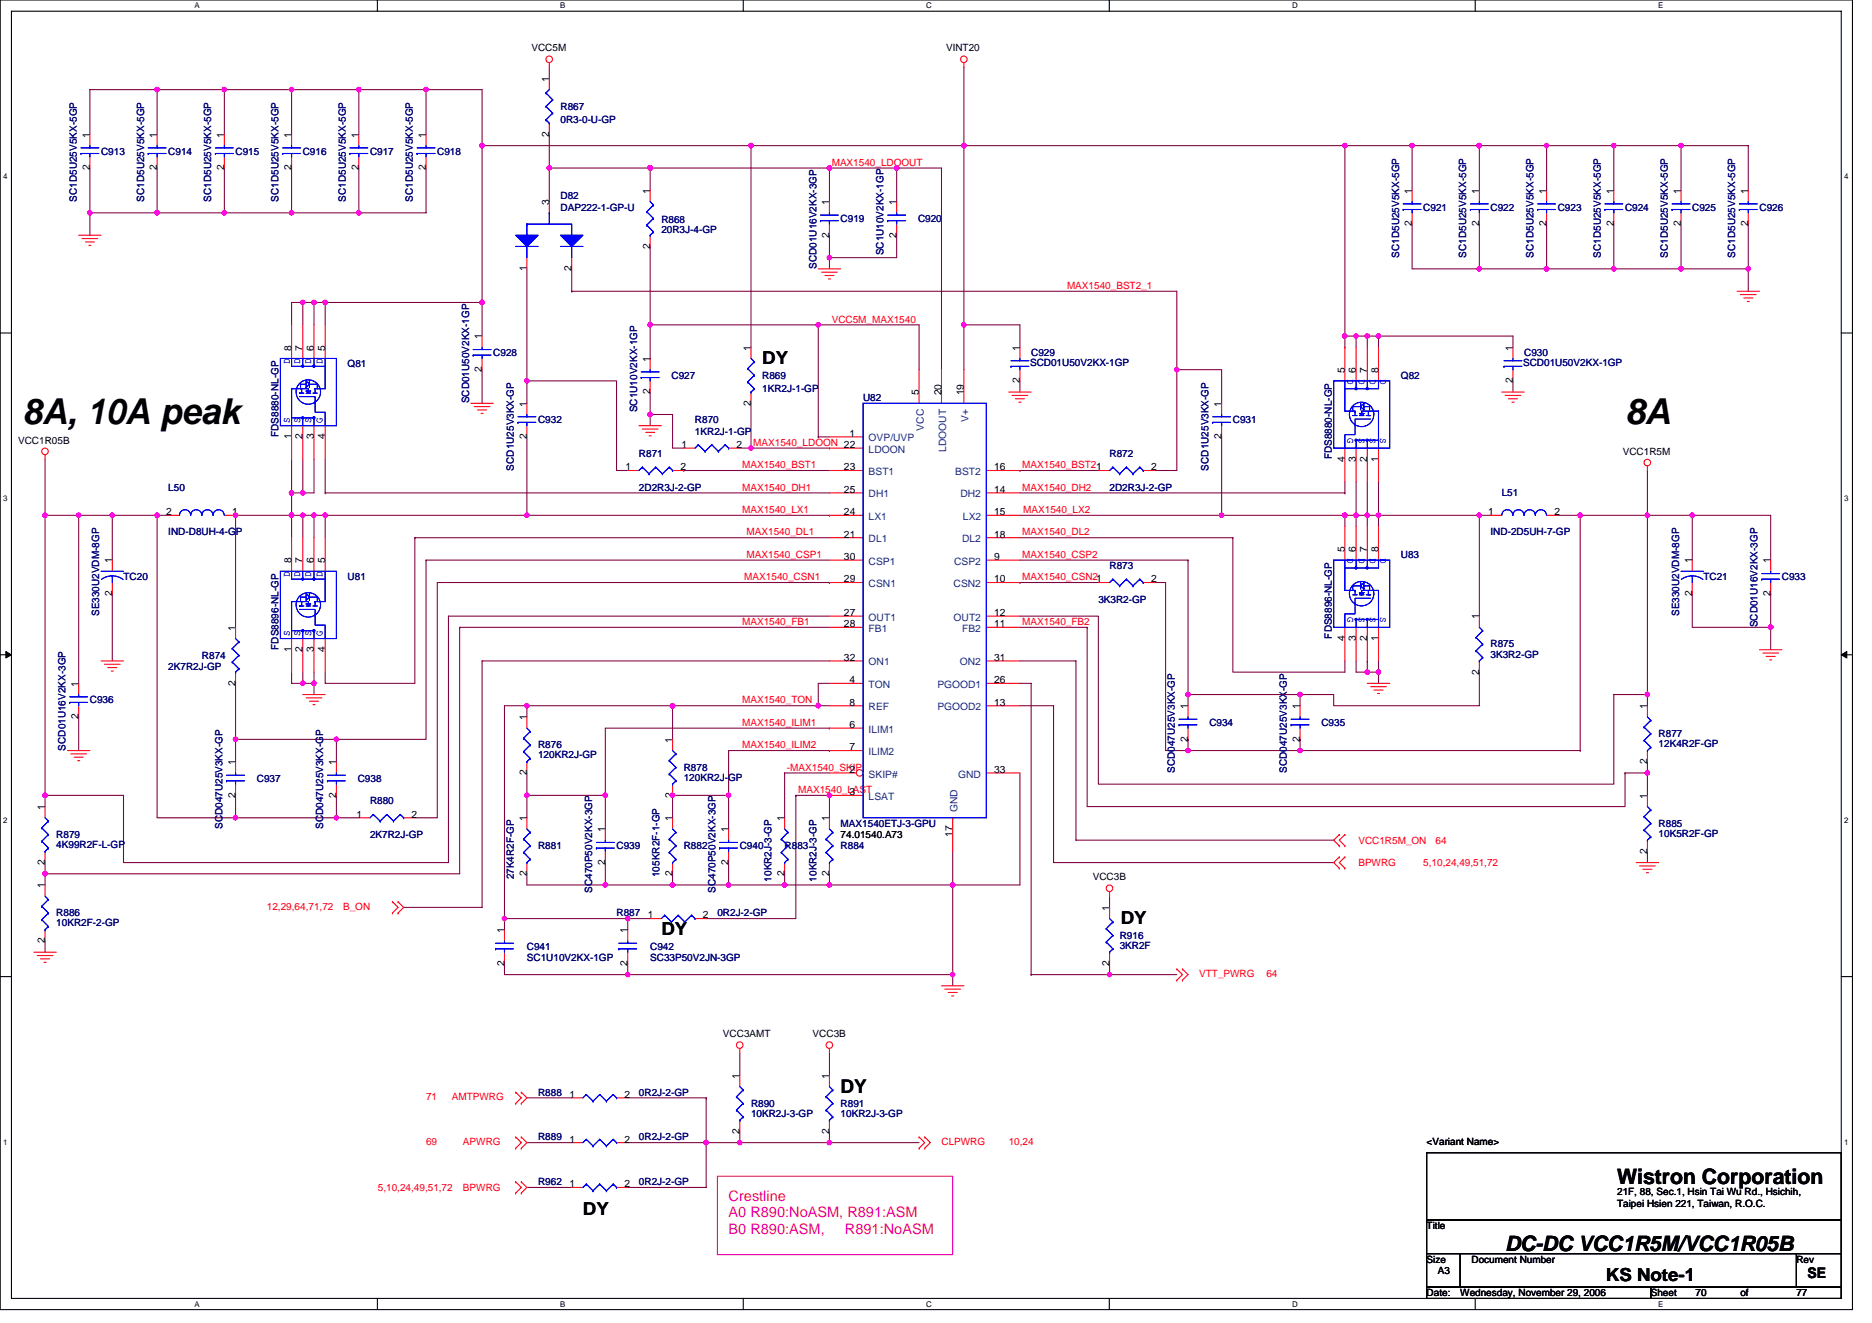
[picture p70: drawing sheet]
<svg xmlns="http://www.w3.org/2000/svg" width="297mm" height="210mm" viewBox="0 0 297 210" stroke-linecap="round" stroke-linejoin="round" font-family="sans-serif">
<defs><g id="words">
<g font-size="5.7">
<text x="3.6" y="67.4">8A, 10A peak</text>
<text x="257.8" y="67.4">8A</text>
</g>
<g font-size="3.4">
<text x="256.6" y="187.9">Wistron Corporation</text>
<text x="238.8" y="198.5">DC-DC VCC1R5M/VCC1R05B</text>
</g>
<text font-size="3" x="133.4" y="173.5">DY</text>
<g font-size="2.8">
<text x="120.9" y="57.8">DY</text>
<text x="104.9" y="148.4">DY</text>
<text x="177.8" y="146.7">DY</text>
<text x="92.5" y="192.9">DY</text>
<text x="254.8" y="203.4">KS Note-1</text>
</g>
<g font-size="2.3" fill="#ff0080">
<text x="115.6" y="190.5">Crestline</text>
<text x="115.6" y="193.2">A0 R890:NoASM, R891:ASM</text>
<text x="115.6" y="195.9">B0 R890:ASM,</text>
<text x="134.1" y="195.9">R891:NoASM</text>
</g>
<text font-size="2.3" x="286.8" y="202.9">SE</text>
<g font-size="1.6">
<text x="84.3" y="8.2">VCC5M</text>
<text x="150.1" y="8.2">VINT20</text>
<text x="87.1" y="13" transform="rotate(-90 87.1 13)">1</text>
<text x="14.2" y="21.9" transform="rotate(-90 14.2 21.9)">1</text>
<text x="24.9" y="21.9" transform="rotate(-90 24.9 21.9)">1</text>
<text x="35.6" y="21.9" transform="rotate(-90 35.6 21.9)">1</text>
<text x="46.2" y="21.9" transform="rotate(-90 46.2 21.9)">1</text>
<text x="56.9" y="21.9" transform="rotate(-90 56.9 21.9)">1</text>
<text x="67.6" y="21.9" transform="rotate(-90 67.6 21.9)">1</text>
<text x="87.1" y="21.7" transform="rotate(-90 87.1 21.7)">2</text>
<text x="14.2" y="27.1" transform="rotate(-90 14.2 27.1)">2</text>
<text x="24.9" y="27.1" transform="rotate(-90 24.9 27.1)">2</text>
<text x="35.6" y="27.1" transform="rotate(-90 35.6 27.1)">2</text>
<text x="46.2" y="27.1" transform="rotate(-90 46.2 27.1)">2</text>
<text x="56.9" y="27.1" transform="rotate(-90 56.9 27.1)">2</text>
<text x="67.6" y="27.1" transform="rotate(-90 67.6 27.1)">2</text>
<text x="87.1" y="32.5" transform="rotate(-90 87.1 32.5)">3</text>
<text x="103.1" y="30.8" transform="rotate(-90 103.1 30.8)">1</text>
<text x="131.6" y="32.5" transform="rotate(-90 131.6 32.5)">1</text>
<text x="142.3" y="32.5" transform="rotate(-90 142.3 32.5)">1</text>
<text x="224" y="35.9" transform="rotate(-90 224 35.9)">2</text>
<text x="224" y="30.8" transform="rotate(-90 224 30.8)">1</text>
<text x="234.7" y="35.9" transform="rotate(-90 234.7 35.9)">2</text>
<text x="234.7" y="30.8" transform="rotate(-90 234.7 30.8)">1</text>
<text x="245.4" y="35.9" transform="rotate(-90 245.4 35.9)">2</text>
<text x="245.4" y="30.8" transform="rotate(-90 245.4 30.8)">1</text>
<text x="256" y="35.9" transform="rotate(-90 256 35.9)">2</text>
<text x="256" y="30.8" transform="rotate(-90 256 30.8)">1</text>
<text x="266.7" y="35.9" transform="rotate(-90 266.7 35.9)">2</text>
<text x="266.7" y="30.8" transform="rotate(-90 266.7 30.8)">1</text>
<text x="277.4" y="35.9" transform="rotate(-90 277.4 35.9)">2</text>
<text x="277.4" y="30.8" transform="rotate(-90 277.4 30.8)">1</text>
<text x="103.1" y="39.5" transform="rotate(-90 103.1 39.5)">2</text>
<text x="131.6" y="37.7" transform="rotate(-90 131.6 37.7)">2</text>
<text x="142.3" y="37.7" transform="rotate(-90 142.3 37.7)">2</text>
<text x="83.6" y="43.1" transform="rotate(-90 83.6 43.1)">1</text>
<text x="90.7" y="43.1" transform="rotate(-90 90.7 43.1)">2</text>
<text x="76.5" y="53.9" transform="rotate(-90 76.5 53.9)">1</text>
<text x="46.2" y="55.6" transform="rotate(-90 46.2 55.6)">8</text>
<text x="48" y="55.6" transform="rotate(-90 48 55.6)">7</text>
<text x="49.8" y="55.6" transform="rotate(-90 49.8 55.6)">6</text>
<text x="51.6" y="55.6" transform="rotate(-90 51.6 55.6)">5</text>
<text x="76.5" y="59.1" transform="rotate(-90 76.5 59.1)">2</text>
<text x="103.1" y="57.4" transform="rotate(-90 103.1 57.4)">1</text>
<text x="119.1" y="55.6" transform="rotate(-90 119.1 55.6)">1</text>
<text x="161.8" y="55.6" transform="rotate(-90 161.8 55.6)">1</text>
<text x="213.4" y="59.2" transform="rotate(-90 213.4 59.2)">5</text>
<text x="215.2" y="59.2" transform="rotate(-90 215.2 59.2)">6</text>
<text x="216.9" y="59.2" transform="rotate(-90 216.9 59.2)">7</text>
<text x="218.7" y="59.2" transform="rotate(-90 218.7 59.2)">8</text>
<text x="240" y="55.6" transform="rotate(-90 240 55.6)">1</text>
<text x="83.6" y="64.5" transform="rotate(-90 83.6 64.5)">1</text>
<text x="103.1" y="62.6" transform="rotate(-90 103.1 62.6)">2</text>
<text x="119.1" y="64.4" transform="rotate(-90 119.1 64.4)">2</text>
<text x="145.8" y="62.8" transform="rotate(-90 145.8 62.8)">5</text>
<text x="149.4" y="62.8" transform="rotate(-90 149.4 62.8)">20</text>
<text x="152.9" y="62.8" transform="rotate(-90 152.9 62.8)">19</text>
<text x="161.8" y="60.8" transform="rotate(-90 161.8 60.8)">2</text>
<text x="193.8" y="64.5" transform="rotate(-90 193.8 64.5)">1</text>
<text x="240" y="60.8" transform="rotate(-90 240 60.8)">2</text>
<text x="2.9" y="70.4">VCC1R05B</text>
<text x="46.2" y="69.7" transform="rotate(-90 46.2 69.7)">1</text>
<text x="48" y="69.7" transform="rotate(-90 48 69.7)">2</text>
<text x="49.8" y="69.7" transform="rotate(-90 49.8 69.7)">3</text>
<text x="51.6" y="69.7" transform="rotate(-90 51.6 69.7)">4</text>
<text x="83.6" y="69.7" transform="rotate(-90 83.6 69.7)">2</text>
<text x="108.1" y="71.1">1</text>
<text x="116.9" y="71.1">2</text>
<text x="134.8" y="69.3">1</text>
<text x="193.8" y="69.7" transform="rotate(-90 193.8 69.7)">2</text>
<text x="99.2" y="74.7">1</text>
<text x="108" y="74.7">2</text>
<text x="133.9" y="74.7">23</text>
<text x="157.8" y="74.7">16</text>
<text x="182.6" y="74.7">2</text>
<text x="213.4" y="73.3" transform="rotate(-90 213.4 73.3)">4</text>
<text x="215.2" y="73.3" transform="rotate(-90 215.2 73.3)">3</text>
<text x="216.9" y="73.3" transform="rotate(-90 216.9 73.3)">2</text>
<text x="218.7" y="73.3" transform="rotate(-90 218.7 73.3)">1</text>
<text x="257.5" y="72.2">VCC1R5M</text>
<text x="26.3" y="81.8">2</text>
<text x="36.8" y="81.8">1</text>
<text x="133.9" y="78.2">25</text>
<text x="133.9" y="81.8">24</text>
<text x="157.8" y="78.2">14</text>
<text x="157.8" y="81.8">15</text>
<text x="236.2" y="81.8">1</text>
<text x="246.7" y="81.8">2</text>
<text x="17.8" y="89.4" transform="rotate(-90 17.8 89.4)">1</text>
<text x="46.2" y="89.4" transform="rotate(-90 46.2 89.4)">8</text>
<text x="48" y="89.4" transform="rotate(-90 48 89.4)">7</text>
<text x="49.8" y="89.4" transform="rotate(-90 49.8 89.4)">6</text>
<text x="51.6" y="89.4" transform="rotate(-90 51.6 89.4)">5</text>
<text x="133.9" y="85.3">21</text>
<text x="133.9" y="88.9">30</text>
<text x="157.8" y="88.9">9</text>
<text x="157.8" y="85.3">18</text>
<text x="213.4" y="87.7" transform="rotate(-90 213.4 87.7)">5</text>
<text x="215.2" y="87.7" transform="rotate(-90 215.2 87.7)">6</text>
<text x="216.9" y="87.7" transform="rotate(-90 216.9 87.7)">7</text>
<text x="218.7" y="87.7" transform="rotate(-90 218.7 87.7)">8</text>
<text x="268.5" y="89.4" transform="rotate(-90 268.5 89.4)">1</text>
<text x="280.9" y="89.4" transform="rotate(-90 280.9 89.4)">1</text>
<text x="17.8" y="94.6" transform="rotate(-90 17.8 94.6)">2</text>
<text x="133.9" y="92.4">29</text>
<text x="157.8" y="92.4">10</text>
<text x="182.6" y="92.4">2</text>
<text x="268.5" y="94.6" transform="rotate(-90 268.5 94.6)">2</text>
<text x="280.9" y="94.6" transform="rotate(-90 280.9 94.6)">2</text>
<text x="37.4" y="100.1" transform="rotate(-90 37.4 100.1)">1</text>
<text x="133.9" y="97.8">27</text>
<text x="133.9" y="99.5">28</text>
<text x="157.8" y="97.8">12</text>
<text x="157.8" y="99.5">11</text>
<text x="213.4" y="101.7" transform="rotate(-90 213.4 101.7)">4</text>
<text x="215.2" y="101.7" transform="rotate(-90 215.2 101.7)">3</text>
<text x="216.9" y="101.7" transform="rotate(-90 216.9 101.7)">2</text>
<text x="218.7" y="101.7" transform="rotate(-90 218.7 101.7)">1</text>
<text x="234.7" y="98.3" transform="rotate(-90 234.7 98.3)">1</text>
<text x="46.2" y="103.5" transform="rotate(-90 46.2 103.5)">1</text>
<text x="48" y="103.5" transform="rotate(-90 48 103.5)">2</text>
<text x="49.8" y="103.5" transform="rotate(-90 49.8 103.5)">3</text>
<text x="51.6" y="103.5" transform="rotate(-90 51.6 103.5)">4</text>
<text x="133.9" y="104.9">32</text>
<text x="157.8" y="104.9">31</text>
<text x="234.7" y="107.1" transform="rotate(-90 234.7 107.1)">2</text>
<text x="12.5" y="109" transform="rotate(-90 12.5 109)">1</text>
<text x="37.4" y="108.8" transform="rotate(-90 37.4 108.8)">2</text>
<text x="134.8" y="108.4">4</text>
<text x="134.8" y="112">8</text>
<text x="157.8" y="108.4">26</text>
<text x="157.8" y="112">13</text>
<text x="188.5" y="112.5" transform="rotate(-90 188.5 112.5)">1</text>
<text x="206.3" y="112.5" transform="rotate(-90 206.3 112.5)">1</text>
<text x="261.4" y="112.5" transform="rotate(-90 261.4 112.5)">1</text>
<text x="12.5" y="114.2" transform="rotate(-90 12.5 114.2)">2</text>
<text x="83.6" y="114.3" transform="rotate(-90 83.6 114.3)">1</text>
<text x="106.7" y="117.9" transform="rotate(-90 106.7 117.9)">1</text>
<text x="134.8" y="115.5">6</text>
<text x="134.8" y="119.1">7</text>
<text x="188.5" y="117.7" transform="rotate(-90 188.5 117.7)">2</text>
<text x="206.3" y="117.7" transform="rotate(-90 206.3 117.7)">2</text>
<text x="37.4" y="121.4" transform="rotate(-90 37.4 121.4)">1</text>
<text x="53.4" y="121.4" transform="rotate(-90 53.4 121.4)">1</text>
<text x="83.6" y="123.1" transform="rotate(-90 83.6 123.1)">2</text>
<text x="134.8" y="122.7">2</text>
<text x="157.8" y="122.7">33</text>
<text x="261.4" y="121.3" transform="rotate(-90 261.4 121.3)">2</text>
<text x="7.1" y="128.5" transform="rotate(-90 7.1 128.5)">1</text>
<text x="37.4" y="126.6" transform="rotate(-90 37.4 126.6)">2</text>
<text x="53.4" y="126.6" transform="rotate(-90 53.4 126.6)">2</text>
<text x="56.6" y="129.8">1</text>
<text x="65.3" y="129.8">2</text>
<text x="83.6" y="130.3" transform="rotate(-90 83.6 130.3)">1</text>
<text x="106.7" y="130.3" transform="rotate(-90 106.7 130.3)">1</text>
<text x="106.7" y="126.6" transform="rotate(-90 106.7 126.6)">2</text>
<text x="124.5" y="130.3" transform="rotate(-90 124.5 130.3)">1</text>
<text x="131.6" y="130.3" transform="rotate(-90 131.6 130.3)">1</text>
<text x="134.8" y="126.2">3</text>
<text x="261.4" y="126.8" transform="rotate(-90 261.4 126.8)">1</text>
<text x="7.1" y="137.3" transform="rotate(-90 7.1 137.3)">2</text>
<text x="96" y="137.3" transform="rotate(-90 96 137.3)">2</text>
<text x="96" y="132.1" transform="rotate(-90 96 132.1)">1</text>
<text x="115.6" y="137.3" transform="rotate(-90 115.6 137.3)">2</text>
<text x="115.6" y="132.1" transform="rotate(-90 115.6 132.1)">1</text>
<text x="133.4" y="133">74.01540.A73</text>
<text x="151.1" y="132.9" transform="rotate(-90 151.1 132.9)">17</text>
<text x="261.4" y="135.5" transform="rotate(-90 261.4 135.5)">2</text>
<text x="7.1" y="141" transform="rotate(-90 7.1 141)">1</text>
<text x="83.6" y="139.1" transform="rotate(-90 83.6 139.1)">2</text>
<text x="106.7" y="139.1" transform="rotate(-90 106.7 139.1)">2</text>
<text x="124.5" y="139.1" transform="rotate(-90 124.5 139.1)">2</text>
<text x="131.6" y="139.1" transform="rotate(-90 131.6 139.1)">2</text>
<text x="173.4" y="139.7">VCC3B</text>
<text x="7.1" y="149.7" transform="rotate(-90 7.1 149.7)">2</text>
<text x="80" y="148.1" transform="rotate(-90 80 148.1)">1</text>
<text x="99.6" y="148.1" transform="rotate(-90 99.6 148.1)">1</text>
<text x="102.8" y="145.8">1</text>
<text x="111.5" y="145.8">2</text>
<text x="176" y="144.5" transform="rotate(-90 176 144.5)">1</text>
<text x="80" y="153.3" transform="rotate(-90 80 153.3)">2</text>
<text x="99.6" y="153.3" transform="rotate(-90 99.6 153.3)">2</text>
<text x="176" y="153.3" transform="rotate(-90 176 153.3)">2</text>
<text x="114.7" y="164.6">VCC3AMT</text>
<text x="128.9" y="164.6">VCC3B</text>
<text x="117.4" y="171.2" transform="rotate(-90 117.4 171.2)">1</text>
<text x="131.6" y="171.2" transform="rotate(-90 131.6 171.2)">1</text>
<text x="90.4" y="174.2">1</text>
<text x="99.1" y="174.2">2</text>
<text x="117.4" y="180" transform="rotate(-90 117.4 180)">2</text>
<text x="131.6" y="180" transform="rotate(-90 131.6 180)">2</text>
<text x="90.4" y="181.3">1</text>
<text x="99.1" y="181.3">2</text>
<text x="226.4" y="181.7">&lt;Variant Name&gt;</text>
<text x="90.4" y="188.4">1</text>
<text x="99.1" y="188.4">2</text>
<text x="256.6" y="189.7">21F, 88, Sec.1, Hsin Tai Wu Rd., Hsichih,</text>
<text x="256.6" y="191.5">Taipei Hsien 221, Taiwan, R.O.C.</text>
<text x="226.4" y="195.1">Title</text>
<text x="226.4" y="200.4">Size</text>
<text x="228.2" y="202.2">A3</text>
<text x="233.5" y="200.4">Document Number</text>
<text x="285" y="200.4">Rev</text>
<text x="226.4" y="205.7">Date:</text>
<text x="231.7" y="205.7">Wednesday, November 29, 2006</text>
<text x="261.9" y="205.7">Sheet</text>
<text x="269" y="205.7">70</text>
<text x="276.2" y="205.7">of</text>
<text x="285" y="205.7">77</text>
</g>
<g font-size="1.6" fill="#000080">
<text x="88.9" y="17.4">R867</text>
<text x="88.9" y="19.6">0R3-0-U-GP</text>
<text x="16" y="24.5">C913</text>
<text x="26.7" y="24.5">C914</text>
<text x="37.4" y="24.5">C915</text>
<text x="48" y="24.5">C916</text>
<text x="58.7" y="24.5">C917</text>
<text x="69.4" y="24.5">C918</text>
<text x="12.2" y="32" transform="rotate(-90 12.2 32)">SC1D5U25V5KX-5GP</text>
<text x="22.9" y="32" transform="rotate(-90 22.9 32)">SC1D5U25V5KX-5GP</text>
<text x="33.5" y="32" transform="rotate(-90 33.5 32)">SC1D5U25V5KX-5GP</text>
<text x="44.2" y="32" transform="rotate(-90 44.2 32)">SC1D5U25V5KX-5GP</text>
<text x="54.9" y="32" transform="rotate(-90 54.9 32)">SC1D5U25V5KX-5GP</text>
<text x="65.5" y="32" transform="rotate(-90 65.5 32)">SC1D5U25V5KX-5GP</text>
<text x="88.9" y="31.6">D82</text>
<text x="88.9" y="33.4">DAP222-1-GP-U</text>
<text x="104.9" y="35.4">R868</text>
<text x="133.4" y="35.2">C919</text>
<text x="145.7" y="35.2">C920</text>
<text x="225.8" y="33.4">C921</text>
<text x="236.5" y="33.4">C922</text>
<text x="247.2" y="33.4">C923</text>
<text x="257.8" y="33.4">C924</text>
<text x="268.5" y="33.4">C925</text>
<text x="279.2" y="33.4">C926</text>
<text x="104.9" y="37">20R3J-4-GP</text>
<text x="140.2" y="40.5" transform="rotate(-90 140.2 40.5)">SC1U10V2KX-1GP</text>
<text x="222" y="40.9" transform="rotate(-90 222 40.9)">SC1D5U25V5KX-5GP</text>
<text x="232.7" y="40.9" transform="rotate(-90 232.7 40.9)">SC1D5U25V5KX-5GP</text>
<text x="243.3" y="40.9" transform="rotate(-90 243.3 40.9)">SC1D5U25V5KX-5GP</text>
<text x="254" y="40.9" transform="rotate(-90 254 40.9)">SC1D5U25V5KX-5GP</text>
<text x="264.7" y="40.9" transform="rotate(-90 264.7 40.9)">SC1D5U25V5KX-5GP</text>
<text x="275.3" y="40.9" transform="rotate(-90 275.3 40.9)">SC1D5U25V5KX-5GP</text>
<text x="129.5" y="42.7" transform="rotate(-90 129.5 42.7)">SCD01U16V2KX-3GP</text>
<text x="55.2" y="58.3">Q81</text>
<text x="78.3" y="56.5">C928</text>
<text x="163.4" y="58.1">SCD01U50V2KX-1GP</text>
<text x="163.6" y="56.5">C929</text>
<text x="241.7" y="58.1">SCD01U50V2KX-1GP</text>
<text x="241.8" y="56.5">C930</text>
<text x="74.4" y="64" transform="rotate(-90 74.4 64)">SCD01U50V2KX-1GP</text>
<text x="101.1" y="65.4" transform="rotate(-90 101.1 65.4)">SC1U10V2KX-1GP</text>
<text x="106.5" y="60.1">C927</text>
<text x="120.9" y="60.1">R869</text>
<text x="120.9" y="62.2">1KR2J-1-GP</text>
<text x="136.9" y="63.6">U82</text>
<text x="222.3" y="60.1">Q82</text>
<text x="44.2" y="69.3" transform="rotate(-90 44.2 69.3)">FDS8880-NL-GP</text>
<text x="85.4" y="67.2">C932</text>
<text x="110.3" y="67.2">R870</text>
<text x="110.3" y="69">1KR2J-1-GP</text>
<text x="195.6" y="67.2">C931</text>
<text x="26.7" y="77.9">L50</text>
<text x="81.5" y="74.7" transform="rotate(-90 81.5 74.7)">SCD1U25V3KX-GP</text>
<text x="101.4" y="72.5">R871</text>
<text x="101.4" y="77.9">2D2R3J-2-GP</text>
<text x="176.1" y="72.5">R872</text>
<text x="176.1" y="77.9">2D2R3J-2-GP</text>
<text x="191.8" y="74.7" transform="rotate(-90 191.8 74.7)">SCD1U25V3KX-GP</text>
<text x="211.3" y="72.9" transform="rotate(-90 211.3 72.9)">FDS8880-NL-GP</text>
<text x="238.3" y="78.8">L51</text>
<text x="26.7" y="85">IND-D8UH-4-GP</text>
<text x="222.3" y="88.5">U83</text>
<text x="236.5" y="85">IND-2D5UH-7-GP</text>
<text x="19.6" y="92.1">TC20</text>
<text x="55.2" y="92.1">U81</text>
<text x="174.3" y="95.7">3K3R2-GP</text>
<text x="176.1" y="90.3">R873</text>
<text x="270.3" y="92.1">TC21</text>
<text x="282.7" y="92.1">C933</text>
<text x="15.7" y="97.8" transform="rotate(-90 15.7 97.8)">SE330U2VDM-8GP</text>
<text x="211.3" y="101.3" transform="rotate(-90 211.3 101.3)">FDS8896-NL-GP</text>
<text x="266.4" y="97.8" transform="rotate(-90 266.4 97.8)">SE330U2VDM-8GP</text>
<text x="278.9" y="99.6" transform="rotate(-90 278.9 99.6)">SCD01U16V2KX-3GP</text>
<text x="26.7" y="106.3">2K7R2J-GP</text>
<text x="32" y="104.5">R874</text>
<text x="44.2" y="103.1" transform="rotate(-90 44.2 103.1)">FDS8896-NL-GP</text>
<text x="236.5" y="102.8">R875</text>
<text x="236.5" y="104.4">3K3R2-GP</text>
<text x="14.3" y="111.7">C936</text>
<text x="10.4" y="119.1" transform="rotate(-90 10.4 119.1)">SCD01U16V2KX-3GP</text>
<text x="85.4" y="118.8">R876</text>
<text x="191.9" y="115.2">C934</text>
<text x="209.7" y="115.2">C935</text>
<text x="263.2" y="117">R877</text>
<text x="263.2" y="118.6">12K4R2F-GP</text>
<text x="40.8" y="124.1">C937</text>
<text x="56.8" y="124.1">C938</text>
<text x="85.4" y="120.4">120KR2J-GP</text>
<text x="108.5" y="122.3">R878</text>
<text x="108.5" y="123.9">120KR2J-GP</text>
<text x="186.4" y="122.7" transform="rotate(-90 186.4 122.7)">SCD047U25V3KX-GP</text>
<text x="204.2" y="122.7" transform="rotate(-90 204.2 122.7)">SCD047U25V3KX-GP</text>
<text x="35.3" y="131.6" transform="rotate(-90 35.3 131.6)">SCD047U25V3KX-GP</text>
<text x="51.3" y="131.6" transform="rotate(-90 51.3 131.6)">SCD047U25V3KX-GP</text>
<text x="58.7" y="127.7">R880</text>
<text x="133.4" y="131.2">MAX1540ETJ-3-GPU</text>
<text x="263.2" y="131.2">R885</text>
<text x="8.9" y="133">R879</text>
<text x="8.9" y="134.6">4K99R2F-L-GP</text>
<text x="58.7" y="133">2K7R2J-GP</text>
<text x="85.4" y="134.8">R881</text>
<text x="97.8" y="134.8">C939</text>
<text x="108.5" y="134.8">R882</text>
<text x="117.4" y="134.8">C940</text>
<text x="124.5" y="134.8">R883</text>
<text x="133.4" y="134.8">R884</text>
<text x="263.2" y="132.8">10K5R2F-GP</text>
<text x="81.5" y="139.6" transform="rotate(-90 81.5 139.6)">27K4R2F-GP</text>
<text x="94" y="141.7" transform="rotate(-90 94 141.7)">SC470P50V2KX-3GP</text>
<text x="104.6" y="139.2" transform="rotate(-90 104.6 139.2)">105KR2F-1-GP</text>
<text x="113.5" y="141.7" transform="rotate(-90 113.5 141.7)">SC470P50V2KX-3GP</text>
<text x="122.4" y="139.9" transform="rotate(-90 122.4 139.9)">10KR2J-3-GP</text>
<text x="129.5" y="139.9" transform="rotate(-90 129.5 139.9)">10KR2J-3-GP</text>
<text x="8.9" y="145.4">R886</text>
<text x="8.9" y="147">10KR2F-2-GP</text>
<text x="97.8" y="145.4">R887</text>
<text x="113.8" y="145.4">0R2J-2-GP</text>
<text x="177.7" y="149">R916</text>
<text x="83.6" y="150.8">C941</text>
<text x="83.6" y="152.5">SC1U10V2KX-1GP</text>
<text x="103.2" y="150.8">C942</text>
<text x="103.2" y="152.5">SC33P50V2JN-3GP</text>
<text x="177.7" y="150.6">3KR2F</text>
<text x="85.4" y="173.9">R888</text>
<text x="101.4" y="173.9">0R2J-2-GP</text>
<text x="119.2" y="175.7">R890</text>
<text x="119.2" y="177.3">10KR2J-3-GP</text>
<text x="133.4" y="175.7">R891</text>
<text x="133.4" y="177.3">10KR2J-3-GP</text>
<text x="85.4" y="181">R889</text>
<text x="101.4" y="181">0R2J-2-GP</text>
<text x="85.4" y="188.1">R962</text>
<text x="101.4" y="188.1">0R2J-2-GP</text>
</g>
<g font-size="1.6" fill="#f00">
<text x="132" y="26.3">MAX1540_LDOOUT</text>
<text x="169.3" y="45.9">MAX1540_BST2_1</text>
<text x="132" y="51.2">VCC5M_MAX1540</text>
<text x="119.5" y="70.8">MAX1540_LDOON 22</text>
<text x="117.7" y="74.3">MAX1540_BST1</text>
<text x="117.7" y="77.9">MAX1540_DH1</text>
<text x="162.2" y="77.9">MAX1540_DH2</text>
<text x="162.2" y="74.3">MAX1540_BST21</text>
<text x="117.7" y="81.4">MAX1540_LX1</text>
<text x="162.4" y="81.4">MAX1540_LX2</text>
<text x="118.5" y="88.5">MAX1540_CSP1</text>
<text x="118.5" y="85">MAX1540_DL1</text>
<text x="162.2" y="85">MAX1540_DL2</text>
<text x="162.2" y="88.5">MAX1540_CSP2</text>
<text x="118.1" y="92.1">MAX1540_CSN1</text>
<text x="162.2" y="92.1">MAX1540_CSN21</text>
<text x="117.7" y="99.2">MAX1540_FB1</text>
<text x="162.2" y="99.2">MAX1540_FB2</text>
<text x="117.7" y="111.7">MAX1540_TON</text>
<text x="117.7" y="118.8">MAX1540_ILIM2</text>
<text x="117.7" y="115.2">MAX1540_ILIM1</text>
<text x="124.9" y="122.3">-MAX1540_SKIP</text>
<text x="126.6" y="125.9">MAX1540_LAST</text>
<text x="215.5" y="133.9">VCC1R5M_ON</text>
<text x="215.5" y="137.4">BPWRG</text>
<text x="225.8" y="137.4">5,10,24,49,51,72</text>
<text x="227.8" y="133.9">64</text>
<text x="42.4" y="144.4">12,29,64,71,72</text>
<text x="54.4" y="144.4">B_ON</text>
<text x="190.3" y="155">VTT_PWRG</text>
<text x="201" y="155">64</text>
<text x="67.6" y="174.6">71</text>
<text x="71.7" y="174.6">AMTPWRG</text>
<text x="67.6" y="181.7">69</text>
<text x="73.5" y="181.7">APWRG</text>
<text x="149.4" y="181.7">CLPWRG</text>
<text x="160.1" y="181.7">10,24</text>
<text x="60" y="189">5,10,24,49,51,72</text>
<text x="73.5" y="189">BPWRG</text>
</g>
<g font-size="1.6" fill="#00f">
<text x="46" y="57.8" transform="rotate(-90 46 57.8)">D</text>
<text x="47.6" y="57.8" transform="rotate(-90 47.6 57.8)">D</text>
<text x="49.4" y="57.8" transform="rotate(-90 49.4 57.8)">D</text>
<text x="51.2" y="57.8" transform="rotate(-90 51.2 57.8)">D</text>
<text x="213.8" y="60.1" transform="rotate(90 213.8 60.1)">D</text>
<text x="215.6" y="60.1" transform="rotate(90 215.6 60.1)">D</text>
<text x="217.4" y="60.1" transform="rotate(90 217.4 60.1)">D</text>
<text x="219" y="60.1" transform="rotate(90 219 60.1)">D</text>
<text x="46" y="67.2" transform="rotate(-90 46 67.2)">S</text>
<text x="47.6" y="67.2" transform="rotate(-90 47.6 67.2)">S</text>
<text x="49.4" y="67.2" transform="rotate(-90 49.4 67.2)">S</text>
<text x="51.2" y="67.2" transform="rotate(-90 51.2 67.2)">G</text>
<text x="213.8" y="69.5" transform="rotate(90 213.8 69.5)">G</text>
<text x="215.6" y="69.5" transform="rotate(90 215.6 69.5)">S</text>
<text x="217.4" y="69.5" transform="rotate(90 217.4 69.5)">S</text>
<text x="219" y="69.5" transform="rotate(90 219 69.5)">S</text>
<text x="213.8" y="88.5" transform="rotate(90 213.8 88.5)">D</text>
<text x="215.6" y="88.5" transform="rotate(90 215.6 88.5)">D</text>
<text x="217.4" y="88.5" transform="rotate(90 217.4 88.5)">D</text>
<text x="219" y="88.5" transform="rotate(90 219 88.5)">D</text>
<text x="46" y="91.6" transform="rotate(-90 46 91.6)">D</text>
<text x="47.6" y="91.6" transform="rotate(-90 47.6 91.6)">D</text>
<text x="49.4" y="91.6" transform="rotate(-90 49.4 91.6)">D</text>
<text x="51.2" y="91.6" transform="rotate(-90 51.2 91.6)">D</text>
<text x="46" y="101" transform="rotate(-90 46 101)">S</text>
<text x="47.6" y="101" transform="rotate(-90 47.6 101)">S</text>
<text x="49.4" y="101" transform="rotate(-90 49.4 101)">S</text>
<text x="51.2" y="101" transform="rotate(-90 51.2 101)">G</text>
<text x="213.8" y="98" transform="rotate(90 213.8 98)">G</text>
<text x="215.6" y="98" transform="rotate(90 215.6 98)">S</text>
<text x="217.4" y="98" transform="rotate(90 217.4 98)">S</text>
<text x="219" y="98" transform="rotate(90 219 98)">S</text>
</g>
<g font-size="1.6" fill="#004080">
<text x="137.8" y="70.1">OVP/UVP</text>
<text x="137.8" y="71.8">LDOON</text>
<text x="146.6" y="68.3" transform="rotate(-90 146.6 68.3)">VCC</text>
<text x="150.1" y="71.7" transform="rotate(-90 150.1 71.7)">LDOOUT</text>
<text x="153.7" y="66.9" transform="rotate(-90 153.7 66.9)">V+</text>
<text x="137.8" y="75.4">BST1</text>
<text x="151.6" y="75.4">BST2</text>
<text x="137.8" y="79">DH1</text>
<text x="137.8" y="82.5">LX1</text>
<text x="152.4" y="79">DH2</text>
<text x="152.8" y="82.5">LX2</text>
<text x="137.8" y="86.1">DL1</text>
<text x="137.8" y="89.6">CSP1</text>
<text x="151.4" y="89.6">CSP2</text>
<text x="152.7" y="86.1">DL2</text>
<text x="137.8" y="93.2">CSN1</text>
<text x="151.3" y="93.2">CSN2</text>
<text x="137.8" y="98.5">OUT1</text>
<text x="137.8" y="100.3">FB1</text>
<text x="151.3" y="98.5">OUT2</text>
<text x="152.7" y="100.3">FB2</text>
<text x="137.8" y="105.6">ON1</text>
<text x="152.3" y="105.6">ON2</text>
<text x="137.8" y="109.2">TON</text>
<text x="137.8" y="112.7">REF</text>
<text x="148.7" y="109.2">PGOOD1</text>
<text x="148.7" y="112.7">PGOOD2</text>
<text x="137.8" y="116.3">ILIM1</text>
<text x="137.8" y="119.8">ILIM2</text>
<text x="137.8" y="123.4">SKIP#</text>
<text x="152" y="123.4">GND</text>
<text x="137.8" y="127">LSAT</text>
<text x="151.9" y="128.9" transform="rotate(-90 151.9 128.9)">GND</text>
</g>
<g font-size="1.3">
<text x="30.8" y="1.3">A</text>
<text x="88.9" y="1.3">B</text>
<text x="147" y="1.3">C</text>
<text x="205" y="1.3">D</text>
<text x="263.1" y="1.3">E</text>
<text x=".5" y="28.4">4</text>
<text x="292.6" y="28.4">4</text>
<text x=".5" y="79.5">3</text>
<text x="292.6" y="79.5">3</text>
<text x=".5" y="130.6">2</text>
<text x="292.6" y="130.6">2</text>
<text x=".5" y="181.7">1</text>
<text x="292.6" y="181.7">1</text>
<text x="30.8" y="207.4">A</text>
<text x="88.9" y="207.4">B</text>
<text x="147" y="207.4">C</text>
<text x="205" y="207.4">D</text>
<text x="263.1" y="207.4">E</text>
</g>
</g></defs>
<path d="M0 0h293.9v207.9h-293.9zM1.8 1.8h290.4v204.3h-290.4z" fill="none" stroke="#000" stroke-width=".17"/>
<g fill="#fff">
<path d="M30.8 .2h.9v1.4h-.9z"/>
<path d="M30.8 206.3h.9v1.4h-.9z"/>
</g>
<path d="M59.9 0v1.8M59.9 206.1v1.8" fill="none" stroke="#000" stroke-width=".17"/>
<g fill="#fff">
<path d="M88.9 .2h.8v1.4h-.8z"/>
<path d="M88.9 206.3h.8v1.4h-.8z"/>
</g>
<path d="M117.9 0v1.8M117.9 206.1v1.8" fill="none" stroke="#000" stroke-width=".17"/>
<g fill="#fff">
<path d="M147 .2h.9v1.4h-.9z"/>
<path d="M147 206.3h.9v1.4h-.9z"/>
</g>
<path d="M176 0v1.8M176 206.1v1.8" fill="none" stroke="#000" stroke-width=".17"/>
<g fill="#fff">
<path d="M205 .2h.9v1.4h-.9z"/>
<path d="M205 206.3h.9v1.4h-.9z"/>
</g>
<path d="M234.1 0v1.8M234.1 206.1v1.8" fill="none" stroke="#000" stroke-width=".17"/>
<g fill="#fff">
<path d="M263.1 .2h.8v1.4h-.8z"/>
<path d="M263.1 206.3h.8v1.4h-.8z"/>
<path d="M.5 27.3h.7v1.4h-.7z"/>
<path d="M292.6 27.3h.7v1.4h-.7z"/>
<path d="M.5 78.4h.7v1.4h-.7z"/>
<path d="M292.6 78.4h.7v1.4h-.7z"/>
</g>
<path d="M0 52.9h1.8M292.2 52.9h1.7" fill="none" stroke="#000" stroke-width=".17"/>
<g fill="#fff">
<path d="M.5 129.5h.7v1.4h-.7z"/>
<path d="M292.6 129.5h.7v1.4h-.7z"/>
</g>
<path d="M0 103.9h1.8M292.2 103.9h1.7" fill="none" stroke="#000" stroke-width=".17"/>
<path d="M.9 103.4l.9 .5-.9 .5zM292.2 103.9l.8-.5v1z" fill="#000" stroke="#000" stroke-width=".16"/>
<g fill="#fff">
<path d="M.5 180.5h.7v1.4h-.7z"/>
<path d="M292.6 180.5h.7v1.4h-.7z"/>
</g>
<path d="M0 155h1.8M292.2 155h1.7M226.4 199h5.3v5.3h-5.3zM226.4 183h65.8v10.6h-65.8zM226.4 193.6h65.8v5.4h-65.8zM231.7 199h53.3v5.3h-53.3zM285 199h7.2v5.3h-7.2zM226.4 204.3h35.5v1.8h-35.5zM261.9 204.3h30.3v1.8h-30.3z" fill="none" stroke="#000" stroke-width=".17"/>
<g fill="none" stroke="#800040" stroke-width=".17">
<path d="M24.9 14.2h-10.6v7.1M24.9 14.2v7.1M24.9 14.2h.1M24.9 14.2h10.7M35.6 14.2v7.1M35.6 14.2h10.7v7.1M46.3 14.2h10.6v7.1M46.3 14.2h.1M56.9 14.2h19.6v8.9M56.9 14.2h.1M67.6 14.2v7.1M67.6 14.2h.1"/>
<path d="M87.2 10.7v1.7M152.9 10.7v12.4M14.3 33.8h.1M14.3 26.7v7.1M14.3 33.8v3.5M14.3 33.8h21.3M24.9 26.7v7.1M24.9 33.8h.1M35.6 26.7v7.1M35.6 33.8h10.7M46.3 26.7v7.1M46.3 33.8h.1"/>
<path d="M46.3 33.8h10.6M56.9 26.7v7.1M67.6 26.7v7.1h-10.7M76.5 23.1h.1M76.5 23.1h76.4M76.5 23.1v24.9M87.2 21.3v5.4M87.2 26.7h.1M87.2 26.7v5.3M87.2 26.7h44.4M103.2 26.7v3.5M103.2 26.7h.1"/>
<path d="M103.2 39.1v12.5M119.2 23.1v32M119.2 23.1h.1M131.6 26.7h.1M131.6 37.3v3.6M131.6 26.7h10.7M131.6 26.7v5.3M142.3 26.7v5.3M142.3 26.7h.1M142.3 26.7h7.1v32M142.3 37.3v3.6h-10.7M152.9 23.1h60.5v30.2"/>
<path d="M152.9 23.1h.1M152.9 23.1v28.5M213.4 23.1h64v7.1M213.4 23.1h.1M224.1 23.1h.1M224.1 23.1v7.1M224.1 35.6v7.1h10.6M234.7 23.1h.1M234.7 35.6v7.1M234.7 23.1v7.1M245.4 23.1v7.1M245.4 23.1h.1"/>
<path d="M245.4 35.6v7.1M256.1 35.6v7.1M256.1 23.1h.1M256.1 23.1v7.1M266.7 23.1v7.1M266.7 23.1h.1M266.7 35.6v7.1M277.4 35.6v7.1M48 48h-1.7v3.6M48 48h1.8v3.6M48 48h.1M48 48v3.6"/>
<path d="M49.8 48h1.8v3.6M49.8 48h.1M51.6 48h.1M51.6 48h24.9M76.5 48v5.3M76.5 58.7v5.3M83.6 42.7v17.8M90.7 42.7v3.5M90.7 46.2h.1M90.7 46.2h96v12.5M103.2 56.9h.1M103.2 51.6h26.6"/>
<path d="M103.2 51.6v5.3M129.8 51.6h.1M129.8 51.6h16v7.1M129.8 51.6v17.7M131.6 40.9h.1M131.6 40.9v1.8M152.9 51.6h8.9v3.5M152.9 51.6h.1M152.9 51.6v7.1M186.7 58.7h7.1v5.3M186.7 58.7h.1M186.7 58.7v16h-3.5"/>
<path d="M213.4 55.1h.1M215.2 53.3h.1M215.2 53.3h1.8M215.2 53.3h-1.8v1.8M215.2 53.3v1.8M217 53.3h.1M217 53.3h1.7M217 53.3v1.8M218.7 53.3h.1M218.7 53.3v1.8M218.7 53.3h21.4v1.8M234.7 42.7h.1"/>
<path d="M234.7 42.7h42.7M245.4 42.7h.1M256.1 42.7h.1M266.7 42.7h.1M277.4 42.7h.1M277.4 42.7v3.5M7.2 72.9v53.3M46.3 78.2h.1M46.3 72.9v5.3M46.3 78.2h1.7M46.3 78.2v3.6M48 72.9v5.3"/>
<path d="M49.8 72.9v5.3h-1.8M51.6 78.2h.1M51.6 72.9v5.3M51.6 78.2h80M83.6 60.5h14.2v14.2h1.8M83.6 60.5h.1M83.6 69.3v12.5M83.6 60.5v3.5M103.2 65.8h3.5v5.3h1.8M103.2 65.8h.1M103.2 65.8v1.8M103.2 62.2v3.6"/>
<path d="M108.5 74.7h.1M108.5 74.7h23.1M117.4 71.1h1.8M119.2 71.1h.1M119.2 64v7.1M119.2 71.1h12.4M129.8 69.3h.1M129.8 69.3h1.8M131.6 71.1h.1M161.8 74.7h.1M161.8 60.5v1.7M161.8 78.2h51.6"/>
<path d="M161.8 74.7h12.5M193.8 69.3v12.5M213.4 78.2h.1M213.4 76.5v1.7M215.2 76.5v7.1M217 76.5v5.3M218.7 76.5v5.3M240.1 60.5v1.7M261.4 74.7v7.1h-10.7M261.4 74.7h.1M7.2 81.8h.1M7.2 81.8h5.3"/>
<path d="M12.5 81.8v26.7M12.5 81.8h.1M12.5 81.8h5.3M17.8 94.2v10.7M17.8 81.8h7.1M17.8 81.8h.1M17.8 81.8v7.1M24.9 81.8h1.8M24.9 81.8v48h12.5M24.9 81.8h.1M37.4 81.8v17.8M37.4 81.8h.1"/>
<path d="M37.4 81.8h8.9M46.3 81.8v3.5M46.3 81.8h1.7v3.5M46.3 81.8h.1M48 81.8h1.8v3.5M48 81.8h.1M49.8 81.8h1.8v3.5M49.8 81.8h.1M51.6 81.8h.1M51.6 81.8h80M65.8 85.3h.1M65.8 85.3v23.2h-14.2v-1.8"/>
<path d="M65.8 85.3h65.8M67.6 88.9h.1M67.6 88.9v28.4h-14.2M67.6 88.9h64M72.9 99.6h.1M72.9 99.6v39.1h-65.7M72.9 99.6h58.7M131.6 92.5h-62.2v37.3h-3.6M131.6 92.5h.1M131.6 81.8h.1M131.6 97.8h-60.4v39.1h-51.6v-10.7h-12.4M161.8 92.5h.1"/>
<path d="M161.8 97.8h12.5v26.7h81.8v-14.3h5.3M161.8 92.5h12.5M161.8 99.6h10.7M161.8 88.9h26.7M161.8 81.8h32M161.8 85.3h33.8M172.5 99.6v28.4h85.3v-5.3M172.5 99.6h.1M183.2 92.5h1.8v26.6h3.5M188.5 88.9h.1M188.5 88.9v21.3M193.8 81.8h.1"/>
<path d="M193.8 81.8h19.6M195.6 85.3h.1M195.6 85.3v21.4h17.8v-1.8M213.4 81.8h.1M213.4 81.8h21.3M213.4 81.8v1.8M215.2 81.8h.1M217 81.8v1.8M217 81.8h.1M218.7 81.8v1.8M218.7 81.8h.1M234.7 81.8v16"/>
<path d="M234.7 81.8h1.8M247.2 81.8h3.5M250.7 81.8v37.3M268.5 81.8h.1M268.5 81.8v7.1M268.5 81.8h12.5v7.1M268.5 94.2v5.4h12.5M268.5 81.8h-7.1v28.4M281 99.6h.1M281 94.2h.1M281 94.2v8.9M12.5 113.8v5.3"/>
<path d="M37.4 108.5v8.8M37.4 117.3v3.6M37.4 117.3h.1M37.4 117.3h16M46.3 106.7v1.8h1.7M48 106.7v1.8M48 108.5h.1M48 108.5h1.8M49.8 108.5v1.7M49.8 106.7v1.8M53.4 117.3h.1M53.4 117.3v3.6"/>
<path d="M83.6 112h.1M83.6 112v1.8M83.6 112h-3.6v33.8M83.6 112h46.2M106.7 112v5.3M106.7 112h.1M129.8 112h1.8M131.6 119.1h.1M131.6 119.1h-16v7.1M131.6 104.9h-55.1v39.1h-12.5M131.6 108.5h-1.8v3.5M131.6 115.6h.1"/>
<path d="M131.6 115.6h-35.5v10.6M161.8 104.9h8.9v28.4h40.9M161.8 108.5h1.8v46.2M161.8 112h5.4v24.9h44.4M188.5 117.3h.1M188.5 110.2h17.8v1.8M188.5 110.2h.1M188.5 110.2v1.8M188.5 119.1h17.8M188.5 117.3v1.8M206.3 117.3h.1M206.3 119.1h44.4"/>
<path d="M206.3 117.3v1.8M215.2 104.9v1.8h3.5M217 104.9h.1M217 104.9v1.8M218.7 106.7v1.8M218.7 104.9h.1M218.7 104.9v1.8M234.7 106.7v5.3h-23.1v-1.8h-5.3M250.7 119.1h.1M261.4 110.2v1.8M261.4 110.2h.1M7.2 138.7v1.8"/>
<path d="M7.2 138.7h.1M7.2 136.9v1.8M7.2 126.2h.1M7.2 126.2v1.8M37.4 126.2v3.6M37.4 129.8h.1M37.4 129.8h19.5M53.4 126.2v3.6M53.4 129.8h.1M83.6 122.7v3.5M83.6 138.7v1.8h67.6M83.6 126.2h.1"/>
<path d="M83.6 126.2v3.6M83.6 126.2h12.5M96.1 136.9v3.6M96.1 126.2v5.4M106.7 126.2h.1M106.7 126.2v3.6M106.7 138.7v1.8M106.7 126.2h8.9M115.6 126.2v5.4M115.6 136.9v3.6M124.5 122.7h.1M124.5 122.7v7.1"/>
<path d="M124.5 138.7v1.8M124.5 122.7h7.1M126.3 126.2h5.3v3.6M126.3 126.2h.1M126.3 126.2v19.6h-14.2M131.6 138.7v1.8M151.2 135.1v5.4M161.8 122.7v17.8h-10.6M257.8 122.7h.1M257.8 122.7h3.6M261.4 120.9v1.8M261.4 135.1v1.8"/>
<path d="M261.4 122.7v3.5M7.2 149.4v1.7M80 145.8v1.8M80 145.8h.1M80 152.9v1.8h19.6M80 145.8h19.6M96.1 140.5h.1M99.6 145.8v1.8M99.6 145.8h.1M99.6 145.8h3.6M99.6 154.7h.1M99.6 152.9v1.8"/>
<path d="M99.6 154.7h51.6M106.7 140.5h.1M124.5 140.5h.1M131.6 140.5h.1M151.2 154.7v1.8M151.2 154.7h.1M151.2 140.5h.1M151.2 140.5v14.2M163.6 154.7h.1M163.6 154.7h12.5M176.1 142.2v1.8M176.1 152.9v1.8"/>
<path d="M176.1 154.7h10.6M83.6 174.2h7.1M99.6 174.2h12.5M112.1 174.2h.1M112.1 174.2v7.2M117.4 167.1v3.6M117.4 179.6v1.8M131.6 167.1v3.6M131.6 179.6v1.8M83.6 181.4h7.1M83.6 188.5h7.1M99.6 181.4h12.5"/>
<path d="M112.1 181.4h.1M112.1 181.4v7.1h-12.5M112.1 181.4h33.7M117.4 181.4h.1M131.6 181.4h.1"/>
</g>
<g fill="#f0f" stroke="#f0f" stroke-width=".17">
<circle cx="266.7" cy="23.1" r=".35"/>
<circle cx="245.4" cy="23.1" r=".35"/>
<circle cx="234.7" cy="23.1" r=".35"/>
<circle cx="206.3" cy="119.1" r=".35"/>
<circle cx="188.5" cy="119.1" r=".35"/>
<circle cx="261.4" cy="81.8" r=".35"/>
<circle cx="261.4" cy="122.7" r=".35"/>
<circle cx="224.1" cy="23.1" r=".35"/>
<circle cx="176" cy="154.7" r=".35"/>
<circle cx="115.6" cy="126.2" r=".35"/>
<circle cx="106.7" cy="126.2" r=".35"/>
<circle cx="83.6" cy="60.4" r=".35"/>
<circle cx="129.8" cy="51.5" r=".35"/>
<circle cx="152.9" cy="23.1" r=".35"/>
<circle cx="152.9" cy="51.5" r=".35"/>
<circle cx="131.6" cy="26.7" r=".35"/>
<circle cx="103.2" cy="26.7" r=".35"/>
<circle cx="87.1" cy="26.7" r=".35"/>
<circle cx="53.4" cy="117.3" r=".35"/>
<circle cx="216.9" cy="53.3" r=".35"/>
<circle cx="268.5" cy="81.8" r=".35"/>
<circle cx="206.3" cy="110.2" r=".35"/>
<circle cx="188.5" cy="110.2" r=".35"/>
<circle cx="7.1" cy="138.7" r=".35"/>
<circle cx="119.2" cy="71.1" r=".35"/>
<circle cx="103.2" cy="51.5" r=".35"/>
<circle cx="142.3" cy="26.7" r=".35"/>
<circle cx="119.2" cy="23.1" r=".35"/>
<circle cx="76.5" cy="23.1" r=".35"/>
<circle cx="76.5" cy="48" r=".35"/>
<circle cx="213.4" cy="23.1" r=".35"/>
<circle cx="131.6" cy="126.2" r=".35"/>
<circle cx="186.7" cy="58.7" r=".35"/>
<circle cx="213.4" cy="81.8" r=".35"/>
<circle cx="193.8" cy="81.8" r=".35"/>
<circle cx="215.2" cy="81.8" r=".35"/>
<circle cx="234.7" cy="81.8" r=".35"/>
<circle cx="218.7" cy="81.8" r=".35"/>
<circle cx="7.1" cy="126.2" r=".35"/>
<circle cx="7.1" cy="81.8" r=".35"/>
<circle cx="17.8" cy="81.8" r=".35"/>
<circle cx="12.5" cy="81.8" r=".35"/>
<circle cx="106.7" cy="112" r=".35"/>
<circle cx="83.6" cy="112" r=".35"/>
<circle cx="99.6" cy="145.8" r=".35"/>
<circle cx="80" cy="145.8" r=".35"/>
<circle cx="131.6" cy="40.9" r=".35"/>
<circle cx="266.7" cy="42.7" r=".35"/>
<circle cx="245.4" cy="42.7" r=".35"/>
<circle cx="234.7" cy="42.7" r=".35"/>
<circle cx="216.9" cy="106.7" r=".35"/>
<circle cx="103.2" cy="65.8" r=".35"/>
<circle cx="96" cy="126.2" r=".35"/>
<circle cx="83.6" cy="126.2" r=".35"/>
<circle cx="151.2" cy="140.4" r=".35"/>
<circle cx="281" cy="99.6" r=".35"/>
<circle cx="151.2" cy="154.7" r=".35"/>
<circle cx="99.6" cy="154.7" r=".35"/>
<circle cx="115.6" cy="140.4" r=".35"/>
<circle cx="106.7" cy="140.4" r=".35"/>
<circle cx="277.4" cy="42.7" r=".35"/>
<circle cx="53.4" cy="129.8" r=".35"/>
<circle cx="37.4" cy="117.3" r=".35"/>
<circle cx="215.2" cy="53.3" r=".35"/>
<circle cx="218.7" cy="53.3" r=".35"/>
<circle cx="14.3" cy="33.8" r=".35"/>
<circle cx="35.6" cy="33.8" r=".35"/>
<circle cx="24.9" cy="33.8" r=".35"/>
<circle cx="35.6" cy="14.2" r=".35"/>
<circle cx="24.9" cy="14.2" r=".35"/>
<circle cx="46.3" cy="81.8" r=".35"/>
<circle cx="48" cy="81.8" r=".35"/>
<circle cx="49.8" cy="81.8" r=".35"/>
<circle cx="49.8" cy="108.4" r=".35"/>
<circle cx="48" cy="108.4" r=".35"/>
<circle cx="83.6" cy="81.8" r=".35"/>
<circle cx="51.6" cy="81.8" r=".35"/>
<circle cx="124.5" cy="140.4" r=".35"/>
<circle cx="129.8" cy="112" r=".35"/>
<circle cx="131.6" cy="140.4" r=".35"/>
<circle cx="256.1" cy="42.7" r=".35"/>
<circle cx="46.3" cy="14.2" r=".35"/>
<circle cx="56.9" cy="33.8" r=".35"/>
<circle cx="46.3" cy="33.8" r=".35"/>
<circle cx="56.9" cy="14.2" r=".35"/>
<circle cx="256.1" cy="23.1" r=".35"/>
<circle cx="67.6" cy="14.2" r=".35"/>
<circle cx="37.4" cy="81.8" r=".35"/>
<circle cx="51.6" cy="48" r=".35"/>
<circle cx="46.3" cy="78.2" r=".35"/>
<circle cx="218.7" cy="106.7" r=".35"/>
<circle cx="216.9" cy="81.8" r=".35"/>
<circle cx="213.4" cy="53.3" r=".35"/>
<circle cx="48" cy="48" r=".35"/>
<circle cx="49.8" cy="48" r=".35"/>
<circle cx="48" cy="78.2" r=".35"/>
<circle cx="96" cy="140.4" r=".35"/>
<circle cx="112" cy="181.3" r=".35"/>
<circle cx="117.4" cy="181.3" r=".35"/>
<circle cx="131.6" cy="181.3" r=".35"/>
<circle cx="24.9" cy="81.8" r=".35"/>
<circle cx="250.7" cy="81.8" r=".35"/>
<circle cx="261.4" cy="110.2" r=".35"/>
<circle cx="37.4" cy="129.8" r=".35"/>
</g>
<g fill="none" stroke="#f00" stroke-width=".17">
<path d="M87.2 9.9v.8M87.2 12.4v1.8M87.2 19.6v1.7M152.9 9.9v.8M12.5 37.3h3.5M13 37.9h2.5M13.5 38.4h1.5M14.1 38.9h.3M14.3 21.3v1.8M14.3 24.9v1.8M24.9 21.3v1.8M24.9 24.9v1.8"/>
<path d="M35.6 21.3v1.8M35.6 24.9v1.8M46.3 21.3v1.8M46.3 24.9v1.8M56.9 21.3v1.8M56.9 24.9v1.8M67.6 21.3v1.8M67.6 24.9v1.8M87.2 32v1.8M103.2 30.2v1.8M103.2 37.3v1.8M131.6 32v1.8"/>
<path d="M131.6 35.6v1.7M142.3 32v1.8M142.3 35.6v1.7M224.1 30.2v1.8M224.1 33.8v1.8M234.7 30.2v1.8M234.7 33.8v1.8M245.4 30.2v1.8M245.4 33.8v1.8M256.1 30.2v1.8M256.1 33.8v1.8M266.7 30.2v1.8"/>
<path d="M266.7 33.8v1.8M277.4 30.2v1.8M277.4 33.8v1.8M46.3 51.6v5.3M48 51.6v5.3M49.8 51.6v5.3M51.6 51.6v5.3M76.5 53.3v1.8M76.5 56.9v1.8M83.6 40.9v1.8M90.7 40.9v1.8M103.2 56.9v1.8"/>
<path d="M119.2 55.1v1.8M129.8 42.7h3.6M130.4 43.2h2.5M130.9 43.7h1.4M131.4 44.3h.4M145.8 58.7v5.3M149.4 58.7v5.3M152.9 58.7v5.3M161.8 55.1v1.8M161.8 58.7v1.8M213.4 55.1v5.4M215.2 55.1v5.4"/>
<path d="M217 55.1v5.4M218.7 55.1v5.4M240.1 55.1v1.8M240.1 58.7v1.8M275.6 46.2h3.6M276.2 46.8h2.5M276.7 47.3h1.4M277.2 47.8h.4M7.2 72.2v.7M46.3 67.6v5.3M48 67.6v5.3M49.8 67.6v5.3"/>
<path d="M51.6 67.6v5.3M74.7 64h3.6M75.2 64.5h2.5M75.8 65.1h1.4M76.3 65.6h.4M83.6 64v1.8M83.6 67.6v1.7M99.6 74.7h1.8M101.4 67.6h3.5M101.9 68.1h2.5M102.4 68.6h1.5M103 69.2h.3"/>
<path d="M103.2 60.5v1.7M106.7 74.7h1.8M108.5 71.1h1.8M115.6 71.1h1.8M119.2 62.2v1.8M131.6 74.7h5.3M131.6 71.1h5.3M131.6 69.3h5.3M131.6 78.2h5.3M156.5 74.7h5.3M156.5 78.2h5.3M160.1 62.2h3.5"/>
<path d="M160.6 62.8h2.5M161.1 63.3h1.5M161.7 63.8h.3M174.3 74.7h1.8M181.4 74.7h1.8M193.8 64v1.8M193.8 67.6v1.7M213.4 71.1v5.4M215.2 71.1v5.4M217 71.1v5.4M218.7 71.1v5.4M238.3 62.2h3.5"/>
<path d="M238.8 62.8h2.5M239.3 63.3h1.5M239.9 63.8h.3M261.4 74v.7M17.8 88.9v1.8M17.8 92.5v1.7M26.7 81.8h1.8M35.6 81.8h1.8M37.4 99.6v1.7M46.3 85.3v5.4M48 85.3v5.4M49.8 85.3v5.4"/>
<path d="M51.6 85.3v5.4M131.6 92.5h5.3M131.6 81.8h5.3M131.6 85.3h5.3M131.6 88.9h5.3M131.6 97.8h5.3M131.6 99.6h5.3M156.5 92.5h5.3M156.5 81.8h5.3M156.5 85.3h5.3M156.5 88.9h5.3M156.5 97.8h5.3"/>
<path d="M156.5 99.6h5.3M174.3 92.5h1.8M181.4 92.5h1.8M234.7 97.8v1.8M236.5 81.8h1.8M245.4 81.8h1.8M268.5 88.9v1.8M268.5 92.5v1.7M281 88.9v1.8M281 92.5v1.7M10.7 119.1h3.6M11.2 119.7h2.5"/>
<path d="M12.5 108.5v1.7M12.5 112v1.8M16 104.9h3.6M16.6 105.4h2.5M17.1 106h1.4M17.6 106.5h.4M37.4 106.7v1.8M46.3 101.3v5.4M48 110.2h3.6M48 101.3v5.4M48.6 110.8h2.5M49.1 111.3h1.4"/>
<path d="M49.7 111.8h.3M49.8 101.3v5.4M51.6 101.3v5.4M106.7 117.3v1.8M131.6 104.9h5.3M131.6 108.5h5.3M131.6 112h5.3M131.6 115.6h5.3M131.6 119.1h5.3M156.5 104.9h5.3M188.5 112v1.8M188.5 115.6v1.7"/>
<path d="M206.3 112v1.8M206.3 115.6v1.7M217 108.5h3.5M217.5 109h2.5M218 109.5h1.5M218.6 110.1h.3M234.7 104.9v1.8M261.4 112v1.8M261.4 119.1v1.8M279.2 103.1h3.5M279.7 103.7h2.5M280.2 104.2h1.5"/>
<path d="M280.8 104.7h.3M7.2 128v1.8M7.2 135.1v1.8M11.8 120.2h1.4M12.3 120.7h.4M37.4 120.9v1.8M37.4 124.5v1.7M53.4 120.9v1.8M53.4 124.5v1.7M56.9 129.8h1.8M64 129.8h1.8M83.6 129.8v1.8"/>
<path d="M83.6 136.9v1.8M106.7 124.5v1.7M106.7 129.8v1.8M106.7 136.9v1.8M115.6 131.6v1.7M115.6 135.1v1.8M124.5 129.8v1.8M124.5 136.9v1.8M131.6 129.8v1.8M131.6 136.9v1.8M212.5 132.5h.1M212.5 134.2h.1"/>
<path d="M212.5 136h.1M212.5 137.8h.1M212.5 132.5l-.9 .8 .9 .9M212.5 136l-.9 .9 .9 .9M213.4 134.2h.1M213.4 132.5h.1M213.4 137.8h.1M213.4 136h.1M213.4 132.5l-.9 .8 .9 .9M213.4 136l-.9 .9 .9 .9M259.6 136.9h3.6M260.2 137.4h2.5"/>
<path d="M260.7 138h1.4M261.2 138.5h.4M261.4 126.2v1.8M261.4 133.3v1.8M5.4 151.1h3.5M5.9 151.7h2.5M6.4 152.2h1.5M7 152.7h.3M7.2 140.5v1.7M7.2 147.6v1.8M62.3 143.1h.1M62.3 144.9h.1"/>
<path d="M62.3 143.1l.9 .9-.9 .9M63.2 144.9h.1M63.2 143.1h.1M63.2 143.1l.8 .9-.8 .9M80 147.6v1.8M80 151.1v1.8M99.6 147.6v1.8M99.6 151.1v1.8M103.2 145.8h1.7M110.3 145.8h1.8M149.4 156.5h3.5M149.9 157h2.5"/>
<path d="M150.4 157.5h1.5M151 158.1h.3M176.1 141.5v.7M176.1 144v1.8M176.1 151.1v1.8M186.7 155.6h.1M186.7 153.8h.1M186.7 153.8l.9 .9-.9 .9M187.6 155.6h.1M187.6 153.8h.1M187.6 153.8l.9 .9-.9 .9M81.8 173.4h.1"/>
<path d="M81.8 175.1h.1M81.8 173.4l.9 .8-.9 .9M82.7 175.1h.1M82.7 173.4h.1M82.7 173.4l.9 .8-.9 .9M90.7 174.2h1.8M97.8 174.2h1.8M117.4 166.4v.7M117.4 170.7v1.8M117.4 177.8v1.8M131.6 166.4v.7M131.6 170.7v1.8"/>
<path d="M131.6 177.8v1.8M81.8 180.5h.1M81.8 182.2h.1M81.8 189.4h.1M81.8 187.6h.1M81.8 180.5l.9 .9-.9 .8M81.8 187.6l.9 .9-.9 .9M82.7 182.2h.1M82.7 180.5h.1M82.7 187.6h.1M82.7 189.4h.1M82.7 180.5l.9 .9-.9 .8"/>
<path d="M82.7 187.6l.9 .9-.9 .9M90.7 188.5h1.8M90.7 181.4h1.8M97.8 188.5h1.8M97.8 181.4h1.8M145.8 182.2h.1M145.8 180.5h.1M145.8 180.5l.9 .9-.9 .8M146.7 182.2h.1M146.7 180.5h.1M146.7 180.5l.9 .9-.9 .8"/>
<circle cx="87.1" cy="9.4" r=".52"/>
<circle cx="152.9" cy="9.4" r=".52"/>
<circle cx="7.1" cy="71.6" r=".52"/>
<circle cx="261.4" cy="73.4" r=".52"/>
<circle cx="176" cy="141" r=".52"/>
<circle cx="117.4" cy="165.9" r=".52"/>
<circle cx="131.6" cy="165.9" r=".52"/>
</g>
<path d="M113.8 186.7h37.4v12.4h-37.4z" fill="none" stroke="#ff0080" stroke-width=".17"/>
<g fill="none" stroke="#00f" stroke-width=".17">
<path d="M86.6 14.8h.1M86.6 16.9h.1M86.6 19h.1M86.6 14.8l1.1 1M86.6 16.9l1.1 1M86.6 19l.6 .6M87.2 19.6h.1M87.2 14.2l-.6 .6M87.7 15.8h.1M87.7 17.9h.1M87.7 15.8l-1.1 1.1M87.7 17.9l-1.1 1.1"/>
<path d="M12.8 23.5h2.9M12.8 24.4h.1M12.8 24.4h2.9M14.3 23.1v.4M14.3 24.4v.5M23.5 23.5h2.8M23.5 24.4h.1M23.5 24.4h2.8M24.9 23.1v.4M24.9 24.4v.5M34.2 23.5h2.8M34.2 24.4h.1"/>
<path d="M34.2 24.4h2.8M35.6 23.1v.4M35.6 24.4v.5M44.8 23.5h2.9M44.8 24.4h.1M44.8 24.4h2.9M46.3 23.1v.4M46.3 24.4v.5M55.5 23.5h2.9M55.5 24.4h.1M55.5 24.4h2.9M56.9 23.1v.4"/>
<path d="M56.9 24.4v.5M66.2 23.5h2.8M66.2 24.4h.1M66.2 24.4h2.8M67.6 23.1v.4M67.6 24.4v.5M81.8 39.1h3.6M83.6 35.6h7.1v1.7M83.6 39.1v1.8M83.6 35.6h.1M83.6 35.6v1.7M87.2 33.8h.1"/>
<path d="M87.2 33.8v1.8M88.9 39.1h3.6M90.7 39.1v1.8M102.6 33.6h.1M102.6 35.7h.1M102.6 33.6l1.1 1.1M102.6 35.7l1.1 1.1M103.2 37.3h.1M103.2 32l.5 .5M103.7 32.5h.1M103.7 34.7h.1M103.7 36.8h.1"/>
<path d="M103.7 32.5l-1.1 1.1M103.7 34.7l-1.1 1M103.7 36.8l-.5 .5M130.2 34.1h2.8M130.2 35h.1M130.2 35h2.8M131.6 33.8v.3M131.6 35v.6M140.9 34.1h2.8M140.9 35h.1M140.9 35h2.8M142.3 33.8v.3"/>
<path d="M142.3 35v.6M222.6 32.4h2.9M222.6 33.3h.1M222.6 33.3h2.9M224.1 32v.4M224.1 33.3v.5M233.3 32.4h2.9M233.3 33.3h.1M233.3 33.3h2.9M234.7 32v.4M234.7 33.3v.5M244 32.4h2.8"/>
<path d="M244 33.3h.1M244 33.3h2.8M245.4 32v.4M245.4 33.3v.5M254.7 32.4h2.8M254.7 33.3h.1M254.7 33.3h2.8M256.1 32v.4M256.1 33.3v.5M265.3 32.4h2.9M265.3 33.3h.1M265.3 33.3h2.9"/>
<path d="M266.7 32v.4M266.7 33.3v.5M276 32.4h2.8M276 33.3h.1M276 33.3h2.8M277.4 32v.4M277.4 33.3v.5M44.5 56.9h8.9v10.7h-8.9zM46.3 56.9v1.2h5.3M47.9 58h.2v.2h-.2zM48 56.9v1.2M49.7 58h.2v.2h-.2z"/>
<path d="M49.8 58.1h.1M49.8 56.9v1.2M51.6 56.9v4.8h-1.6M75.1 55.5h2.8M75.1 56.4h.1M75.1 56.4h2.8M76.5 55.1v.4M76.5 56.4v.5M101.7 59h2.9M101.7 59.9h.1M101.7 59.9h2.9M103.2 58.7v.3"/>
<path d="M103.2 59.9v.6M118.6 58.5h.1M118.6 58.5l1.1 1.1M119.2 56.9l.5 .5M119.7 57.4h.1M119.7 59.6h.1M119.7 57.4l-1.1 1.1M119.7 59.6l-1.1 1M160.4 57.3h2.9M160.4 58.1h.1M160.4 58.1h2.9M161.8 56.9v.4"/>
<path d="M161.8 58.1v.6M238.7 57.3h2.8M238.7 58.1h.1M238.7 58.1h2.8M240.1 56.9v.4M240.1 58.1v.6M46.3 61.7h2.6v.7M46.3 66.3h3.5v1.3M46.3 61.7v5.9M46.3 61.7h.1M47.5 62.9h2.5v2.5h1.6v2.2M47.9 61.7v.7h-.4h.7"/>
<path d="M47.9 66.2h.2v.2h-.2zM48 66.3v1.3M48.6 60.5l.5 .5-.5 .5zM48.6 62.1h.7l-.4 .3zM48.6 61h-.9v.7M48.6 62.4h.7M49.1 61v-.5v1M49.1 61h1.3v.7M49.7 62.4h.7M49.7 66.2h.2v.2h-.2zM50 61.7v.7M50 61.7h.1"/>
<path d="M82.2 66.1h2.8M82.2 67h.1M82.2 67h2.8M83.6 65.8v.3M83.6 67v.6M101.9 74.1h.1M101.9 74.1l-.5 .6M101.9 74.1l1.1 1.1M103 75.2h.1M104.1 74.1h.1M104.1 74.1l-1.1 1.1M104.1 74.1l1 1.1"/>
<path d="M105.1 75.2h.1M106.2 74.1h.1M106.2 74.1l-1.1 1.1M106.2 74.1l.5 .6M106.7 74.7h.1M110.8 70.6h.1M110.8 70.6l-.5 .5M110.8 70.6l1.1 1M111.9 71.6h.1M112.9 70.6h.1M112.9 70.6l-1 1M112.9 70.6l1.1 1"/>
<path d="M114 71.6h.1M115.1 70.6h.1M115.1 70.6l-1.1 1M115.1 70.6l.5 .5M115.6 71.1h.1M118.6 60.6h.1M118.6 60.6l1.1 1.1M119.2 62.2h.1M119.7 61.7h.1M119.7 61.7l-.5 .5M176.6 74.1h.1M176.6 74.1l-.5 .6"/>
<path d="M176.6 74.1l1.1 1.1M177.7 75.2h.1M178.7 74.1h.1M178.7 74.1l-1 1.1M178.7 74.1l1.1 1.1M179.8 75.2h.1M180.9 74.1h.1M180.9 74.1l-1.1 1.1M180.9 74.1l.5 .6M181.4 74.7h.1M192.4 66.1h2.9M192.4 67h.1"/>
<path d="M192.4 67h2.9M193.8 65.8v.3M193.8 67v.6M211.6 60.5h8.9v10.6h-8.9zM213.4 60.5v4.8h1.6M214.6 66h.7M215 65.3v.7M215 65.3h.1M215.1 69.7h.2v.3h-.2zM215.1 61.6h.2v.2h-.2zM215.2 61.7h.1M215.2 60.5v1.2"/>
<path d="M215.7 65.6h.7l-.3 .4zM215.7 66h.7M215.9 64.5v-.5v1.1M215.9 64.5l.5-.5v1.1zM215.9 64.5h-1.3v.8M216.4 64.5h.9v.8M216.8 69.7h.3v.3h-.3zM216.8 61.6h.3v.2h-.3zM217 69.9v1.2M217 60.5v1.2M217.1 65.3v.7h.4h-.7M217.5 66.5h-2.5v2.5h-1.6v2.1"/>
<path d="M218.7 65.3h-2.6v.7M218.7 69.9h-3.5v1.2M218.7 65.3v5.8M218.7 60.5v1.2h-5.3M218.7 65.3h.1M16 90.7h3.6M17.8 91.4l1.1 .2 .6 .4M17.8 91.4l-1.1 .2-.6 .4M17.8 91.4v1.1M28.5 81.8a.88 .88 0 0 1 .9-.9 .88 .88 0 0 1 .8 .9M30.3 81.8a.88 .88 0 0 1 .8-.9 .88 .88 0 0 1 .9 .9M32 81.8a.88 .88 0 0 1 .9-.9 .88 .88 0 0 1 .9 .9"/>
<path d="M33.8 81.8a.88 .88 0 0 1 .9-.9 .88 .88 0 0 1 .9 .9M44.5 90.7h8.9v10.6h-8.9zM46.3 95.5h2.6v.7M46.3 95.5v5.8M46.3 90.7v1.2h5.3M46.3 95.5h.1M47.5 96.7h2.5v2.5h1.6v2.1M47.9 95.5v.7h-.4h.7M47.9 100h.2v.2h-.2zM47.9 91.8h.2v.2h-.2zM48 90.7v1.2M48.6 94.2l.5 .6-.5 .5z"/>
<path d="M48.6 95.8h.7l-.4 .4zM48.6 94.8h-.9v.7M48.6 96.2h.7M49.1 94.8v-.6v1.1M49.1 94.8h1.3v.7M49.7 96.2h.7M49.7 100h.2v.2h-.2zM49.7 91.8h.2v.2h-.2zM49.8 91.9h.1M49.8 90.7v1.2M50 95.5v.7M50 95.5h.1"/>
<path d="M51.6 90.7v4.8h-1.6M176.6 91.9h.1M176.6 91.9l-.5 .6M176.6 91.9l1.1 1.1M177.7 93h.1M178.7 91.9h.1M178.7 91.9l-1 1.1M178.7 91.9l1.1 1.1M179.8 93h.1M180.9 91.9h.1M180.9 91.9l-1.1 1.1M180.9 91.9l.5 .6"/>
<path d="M181.4 92.5h.1M234.7 99.6l.6 .5M238.3 81.8a.88 .88 0 0 1 .9-.9 .88 .88 0 0 1 .8 .9M240.1 81.8a.88 .88 0 0 1 .8-.9 .88 .88 0 0 1 .9 .9M241.8 81.8a.88 .88 0 0 1 .9-.9 .88 .88 0 0 1 .9 .9M243.6 81.8a.88 .88 0 0 1 .9-.9 .88 .88 0 0 1 .9 .9M266.7 90.7h3.6M266.8 92a2.86 2.86 0 0 1 3.4 0M268.5 91.4v1.1M279.5 91h2.9M279.5 91.9h.1M279.5 91.9h2.9"/>
<path d="M281 90.7v.3M281 91.9v.6M11.1 110.6h2.8M11.1 111.5h.1M11.1 111.5h2.8M12.5 110.2v.4M12.5 111.5v.5M36.8 103h.1M36.8 105.1h.1M36.8 103l1.1 1M36.8 105.1l1.1 1.1M37.4 106.7h.1"/>
<path d="M37.4 101.3l.5 .6M37.9 101.9h.1M37.9 104h.1M37.9 106.2h.1M37.9 101.9l-1.1 1.1M37.9 104l-1.1 1.1M37.9 106.2l-.5 .5M46.3 100.1h3.5v1.2M48 100.1v1.2M106.7 119.1l.5 .6M107.2 119.7h.1M107.2 119.7l-1 1"/>
<path d="M187.1 114.2h2.8M187.1 115h.1M187.1 115h2.8M188.5 113.8v.4M188.5 115v.6M204.9 114.2h2.8M204.9 115h.1M204.9 115h2.8M206.3 113.8v.4M206.3 115v.6M234.2 101.2h.1M234.2 103.3h.1"/>
<path d="M234.2 101.2l1.1 1M234.2 103.3l1.1 1.1M234.7 104.9h.1M235.3 100.1h.1M235.3 102.2h.1M235.3 104.4h.1M235.3 100.1l-1.1 1.1M235.3 102.2l-1.1 1.1M235.3 104.4l-.6 .5M260.9 115.4h.1M260.9 117.5h.1M260.9 115.4l1 1.1"/>
<path d="M260.9 117.5l1 1.1M261.4 119.1h.1M261.4 113.8l.5 .5M261.9 114.3h.1M261.9 116.5h.1M261.9 118.6h.1M261.9 114.3l-1 1.1M261.9 116.5l-1 1M261.9 118.6l-.5 .5M6.6 131.4h.1M6.6 133.5h.1M6.6 131.4l1.1 1.1"/>
<path d="M6.6 133.5l1.1 1.1M7.2 135.1h.1M7.2 129.8l.5 .5M7.7 130.3h.1M7.7 132.5h.1M7.7 134.6h.1M7.7 130.3l-1.1 1.1M7.7 132.5l-1.1 1M7.7 134.6l-.5 .5M36 123h2.8M36 123.9h.1M36 123.9h2.8"/>
<path d="M37.4 122.7v.3M37.4 123.9v.6M52 123h2.8M52 123.9h.1M52 123.9h2.8M53.4 122.7v.3M53.4 123.9v.6M59.2 129.3h.1M59.2 129.3l-.5 .5M59.2 129.3l1.1 1M60.3 130.3h.1M61.4 129.3h.1"/>
<path d="M61.4 129.3l-1.1 1M61.4 129.3l1 1M62.4 130.3h.1M63.5 129.3h.1M63.5 129.3l-1.1 1M63.5 129.3l.5 .5M64 129.8h.1M83.1 133.2h.1M83.1 135.3h.1M83.1 133.2l1 1M83.1 135.3l1 1.1M83.6 136.9h.1"/>
<path d="M83.6 131.6l.5 .5M84.1 132.1h.1M84.1 134.2h.1M84.1 136.4h.1M84.1 132.1l-1 1.1M84.1 134.2l-1 1.1M84.1 136.4l-.5 .5M106.2 133.2h.1M106.2 135.3h.1M106.2 120.7h.1M106.2 122.9h.1M106.2 133.2l1 1"/>
<path d="M106.2 135.3l1 1.1M106.2 120.7l1 1.1M106.2 122.9l1 1M106.7 136.9h.1M106.7 124.5h.1M106.7 131.6l.5 .5M107.2 132.1h.1M107.2 134.2h.1M107.2 136.4h.1M107.2 121.8h.1M107.2 123.9h.1M107.2 132.1l-1 1.1"/>
<path d="M107.2 134.2l-1 1.1M107.2 136.4l-.5 .5M107.2 121.8l-1 1.1M107.2 123.9l-.5 .6M114.2 133.7h2.8M114.2 134.6h.1M114.2 134.6h2.8M115.6 133.3v.4M115.6 134.6v.5M124 133.2h.1M124 135.3h.1M124 133.2l1 1"/>
<path d="M124 135.3l1 1.1M124.5 136.9h.1M124.5 131.6l.5 .5M125 132.1h.1M125 134.2h.1M125 136.4h.1M125 132.1l-1 1.1M125 134.2l-1 1.1M125 136.4l-.5 .5M131.1 133.2h.1M131.1 135.3h.1M131.1 133.2l1 1"/>
<path d="M131.1 135.3l1 1.1M131.6 136.9h.1M131.6 131.6l.5 .5M132.1 132.1h.1M132.1 134.2h.1M132.1 136.4h.1M132.1 132.1l-1 1.1M132.1 134.2l-1 1.1M132.1 136.4l-.5 .5M260.9 129.6h.1M260.9 131.7h.1M260.9 129.6l1 1.1"/>
<path d="M260.9 131.7l1 1.1M261.4 133.3h.1M261.4 128l.5 .5M261.9 128.5h.1M261.9 130.7h.1M261.9 132.8h.1M261.9 128.5l-1 1.1M261.9 130.7l-1 1M261.9 132.8l-.5 .5M6.6 143.8h.1M6.6 146h.1M6.6 143.8l1.1 1.1"/>
<path d="M6.6 146l1.1 1M7.2 147.6h.1M7.2 142.2l.5 .6M7.7 142.8h.1M7.7 144.9h.1M7.7 147h.1M7.7 142.8l-1.1 1M7.7 144.9l-1.1 1.1M7.7 147l-.5 .6M78.6 149.7h2.9M78.6 150.6h.1M78.6 150.6h2.9"/>
<path d="M80 149.4v.3M80 150.6v.5M98.2 149.7h2.8M98.2 150.6h.1M98.2 150.6h2.8M99.6 149.4v.3M99.6 150.6v.5M105.5 145.3h.1M105.5 145.3l-.6 .5M105.5 145.3l1 1M106.5 146.3h.1M107.6 145.3h.1"/>
<path d="M107.6 145.3l-1.1 1M107.6 145.3l1.1 1M108.7 146.3h.1M109.7 145.3h.1M109.7 145.3l-1 1M109.7 145.3l.6 .5M110.3 145.8h.1M175.5 147.4h.1M175.5 149.5h.1M175.5 147.4l1.1 1.1M175.5 149.5l1.1 1.1M176.1 151.1h.1"/>
<path d="M176.1 145.8l.5 .5M176.6 146.3h.1M176.6 148.5h.1M176.6 150.6h.1M176.6 146.3l-1.1 1.1M176.6 148.5l-1.1 1M176.6 150.6l-.5 .5M93 173.7h.1M93 173.7l-.5 .5M93 173.7l1.1 1.1M94.1 174.8h.1M95.2 173.7h.1"/>
<path d="M95.2 173.7l-1.1 1.1M95.2 173.7l1 1.1M96.2 174.8h.1M97.3 173.7h.1M97.3 173.7l-1.1 1.1M97.3 173.7l.5 .5M97.8 174.2h.1M116.9 174.1h.1M116.9 176.2h.1M116.9 174.1l1 1M116.9 176.2l1 1.1M117.4 177.8h.1"/>
<path d="M117.4 172.5l.5 .5M117.9 173h.1M117.9 175.1h.1M117.9 177.3h.1M117.9 173l-1 1.1M117.9 175.1l-1 1.1M117.9 177.3l-.5 .5M131.1 174.1h.1M131.1 176.2h.1M131.1 174.1l1 1M131.1 176.2l1 1.1M131.6 177.8h.1"/>
<path d="M131.6 172.5l.5 .5M132.1 173h.1M132.1 175.1h.1M132.1 177.3h.1M132.1 173l-1 1.1M132.1 175.1l-1 1.1M132.1 177.3l-.5 .5M93 187.9h.1M93 180.8h.1M93 187.9l-.5 .6M93 187.9l1.1 1.1M93 180.8l-.5 .6"/>
<path d="M93 180.8l1.1 1.1M94.1 189h.1M94.1 181.9h.1M95.2 187.9h.1M95.2 180.8h.1M95.2 187.9l-1.1 1.1M95.2 187.9l1 1.1M95.2 180.8l-1.1 1.1M95.2 180.8l1 1.1M96.2 189h.1M96.2 181.9h.1M97.3 187.9h.1"/>
<path d="M97.3 180.8h.1M97.3 187.9l-1.1 1.1M97.3 187.9l.5 .6M97.3 180.8l-1.1 1.1M97.3 180.8l.5 .6M97.8 188.5h.1M97.8 181.4h.1"/>
<circle cx="48.9" cy="62.2" r="1.94"/>
<circle cx="216.1" cy="65.8" r="1.94"/>
<circle cx="48.9" cy="96" r="1.94"/>
</g>
<g fill="#00f" stroke="#00f" stroke-width=".17">
<path d="M88.9 37.3h3.6l-1.8 1.8z" fill-rule="evenodd"/>
<path d="M81.8 37.3h3.6l-1.8 1.8z" fill-rule="evenodd"/>
<path d="M88.9 37.3h3.6l-1.8 1.8z" fill-rule="evenodd"/>
<path d="M81.8 37.3h3.6l-1.8 1.8z" fill-rule="evenodd"/>
</g>
<circle cx="136.4" cy="122.7" r=".52" fill="#fff" stroke="#f00" stroke-width=".17"/>
<g fill="none" stroke="#f00" stroke-width=".17">
<path d="M213.4 83.6v5.3M213.4 99.6v5.3M215.2 83.6v5.3M215.2 99.6v5.3M217 83.6v5.3M217 99.6v5.3M218.7 83.6v5.3M218.7 99.6v5.3M83.6 113.8v1.8M156.5 108.5h5.3M156.5 112h5.3M83.6 120.9v1.8"/>
<path d="M96.1 131.6v1.7M96.1 135.1v1.8M131.6 122.7h4.3M131.6 126.2h5.3M151.2 129.8v5.3M156.5 122.7h5.3"/>
</g>
<g fill="none" stroke="#00f" stroke-width=".17">
<path d="M136.9 64h19.6v65.8h-19.6zM211.6 88.9h8.9v10.7h-8.9zM213.4 88.9v4.8h1.6M214.6 94.4h.7M215 93.7v.7M215 93.7h.1M215.1 98.2h.2v.2h-.2zM215.1 90h.2v.2h-.2zM215.2 90.1h.1M215.2 88.9v1.2M215.7 94.1h.7l-.3 .3zM215.7 94.4h.7"/>
<path d="M215.9 93v-.5v1M215.9 93l.5-.5v1zM215.9 93h-1.3v.7M216.4 93h.9v.7M216.8 98.2h.3v.2h-.3zM216.8 90h.3v.2h-.3zM217 98.3v1.3M217 88.9v1.2M217.1 93.7v.7h.4h-.7M217.5 95h-2.5v2.4h-1.6v2.2M218.7 93.7h-2.6v.7M218.7 98.3h-3.5v1.3"/>
<path d="M218.7 93.7v5.9M218.7 88.9v1.2h-5.3M218.7 93.7h.1M83.1 117.2h.1M83.1 119.3h.1M83.1 117.2l1 1M83.1 119.3l1 1.1M83.6 115.6l.5 .5M84.1 116.1h.1M84.1 118.2h.1M84.1 116.1l-1 1.1M84.1 118.2l-1 1.1"/>
<path d="M83.6 120.9h.1M84.1 120.4h.1M84.1 120.4l-.5 .5M94.6 133.7h2.9M94.6 134.6h.1M94.6 134.6h2.9M96.1 133.3v.4M96.1 134.6v.5"/>
<circle cx="216.1" cy="94.2" r="1.94"/>
</g>
<g fill="#f0f" stroke="#f0f" stroke-width=".17">
<circle cx="266.7" cy="23.1" r=".35"/>
<circle cx="245.4" cy="23.1" r=".35"/>
<circle cx="234.7" cy="23.1" r=".35"/>
<circle cx="206.3" cy="119.1" r=".35"/>
<circle cx="188.5" cy="119.1" r=".35"/>
<circle cx="261.4" cy="81.8" r=".35"/>
<circle cx="261.4" cy="122.7" r=".35"/>
<circle cx="224.1" cy="23.1" r=".35"/>
<circle cx="176" cy="154.7" r=".35"/>
<circle cx="115.6" cy="126.2" r=".35"/>
<circle cx="106.7" cy="126.2" r=".35"/>
<circle cx="83.6" cy="60.4" r=".35"/>
<circle cx="129.8" cy="51.5" r=".35"/>
<circle cx="152.9" cy="23.1" r=".35"/>
<circle cx="152.9" cy="51.5" r=".35"/>
<circle cx="131.6" cy="26.7" r=".35"/>
<circle cx="103.2" cy="26.7" r=".35"/>
<circle cx="87.1" cy="26.7" r=".35"/>
<circle cx="53.4" cy="117.3" r=".35"/>
<circle cx="216.9" cy="53.3" r=".35"/>
<circle cx="268.5" cy="81.8" r=".35"/>
<circle cx="206.3" cy="110.2" r=".35"/>
<circle cx="188.5" cy="110.2" r=".35"/>
<circle cx="7.1" cy="138.7" r=".35"/>
<circle cx="119.2" cy="71.1" r=".35"/>
<circle cx="103.2" cy="51.5" r=".35"/>
<circle cx="142.3" cy="26.7" r=".35"/>
<circle cx="119.2" cy="23.1" r=".35"/>
<circle cx="76.5" cy="23.1" r=".35"/>
<circle cx="76.5" cy="48" r=".35"/>
<circle cx="213.4" cy="23.1" r=".35"/>
<circle cx="131.6" cy="126.2" r=".35"/>
<circle cx="186.7" cy="58.7" r=".35"/>
<circle cx="213.4" cy="81.8" r=".35"/>
<circle cx="193.8" cy="81.8" r=".35"/>
<circle cx="215.2" cy="81.8" r=".35"/>
<circle cx="234.7" cy="81.8" r=".35"/>
<circle cx="218.7" cy="81.8" r=".35"/>
<circle cx="7.1" cy="126.2" r=".35"/>
<circle cx="7.1" cy="81.8" r=".35"/>
<circle cx="17.8" cy="81.8" r=".35"/>
<circle cx="12.5" cy="81.8" r=".35"/>
<circle cx="106.7" cy="112" r=".35"/>
<circle cx="83.6" cy="112" r=".35"/>
<circle cx="99.6" cy="145.8" r=".35"/>
<circle cx="80" cy="145.8" r=".35"/>
<circle cx="131.6" cy="40.9" r=".35"/>
<circle cx="266.7" cy="42.7" r=".35"/>
<circle cx="245.4" cy="42.7" r=".35"/>
<circle cx="234.7" cy="42.7" r=".35"/>
<circle cx="216.9" cy="106.7" r=".35"/>
<circle cx="103.2" cy="65.8" r=".35"/>
<circle cx="96" cy="126.2" r=".35"/>
<circle cx="83.6" cy="126.2" r=".35"/>
<circle cx="151.2" cy="140.4" r=".35"/>
<circle cx="281" cy="99.6" r=".35"/>
<circle cx="151.2" cy="154.7" r=".35"/>
<circle cx="99.6" cy="154.7" r=".35"/>
<circle cx="115.6" cy="140.4" r=".35"/>
<circle cx="106.7" cy="140.4" r=".35"/>
<circle cx="277.4" cy="42.7" r=".35"/>
<circle cx="53.4" cy="129.8" r=".35"/>
<circle cx="37.4" cy="117.3" r=".35"/>
<circle cx="215.2" cy="53.3" r=".35"/>
<circle cx="218.7" cy="53.3" r=".35"/>
<circle cx="14.3" cy="33.8" r=".35"/>
<circle cx="35.6" cy="33.8" r=".35"/>
<circle cx="24.9" cy="33.8" r=".35"/>
<circle cx="35.6" cy="14.2" r=".35"/>
<circle cx="24.9" cy="14.2" r=".35"/>
<circle cx="46.3" cy="81.8" r=".35"/>
<circle cx="48" cy="81.8" r=".35"/>
<circle cx="49.8" cy="81.8" r=".35"/>
<circle cx="49.8" cy="108.4" r=".35"/>
<circle cx="48" cy="108.4" r=".35"/>
<circle cx="83.6" cy="81.8" r=".35"/>
<circle cx="51.6" cy="81.8" r=".35"/>
<circle cx="124.5" cy="140.4" r=".35"/>
<circle cx="129.8" cy="112" r=".35"/>
<circle cx="131.6" cy="140.4" r=".35"/>
<circle cx="256.1" cy="42.7" r=".35"/>
<circle cx="46.3" cy="14.2" r=".35"/>
<circle cx="56.9" cy="33.8" r=".35"/>
<circle cx="46.3" cy="33.8" r=".35"/>
<circle cx="56.9" cy="14.2" r=".35"/>
<circle cx="256.1" cy="23.1" r=".35"/>
<circle cx="67.6" cy="14.2" r=".35"/>
<circle cx="37.4" cy="81.8" r=".35"/>
<circle cx="51.6" cy="48" r=".35"/>
<circle cx="46.3" cy="78.2" r=".35"/>
<circle cx="218.7" cy="106.7" r=".35"/>
<circle cx="216.9" cy="81.8" r=".35"/>
<circle cx="213.4" cy="53.3" r=".35"/>
<circle cx="48" cy="48" r=".35"/>
<circle cx="49.8" cy="48" r=".35"/>
<circle cx="48" cy="78.2" r=".35"/>
<circle cx="96" cy="140.4" r=".35"/>
<circle cx="112" cy="181.3" r=".35"/>
<circle cx="117.4" cy="181.3" r=".35"/>
<circle cx="131.6" cy="181.3" r=".35"/>
<circle cx="24.9" cy="81.8" r=".35"/>
<circle cx="250.7" cy="81.8" r=".35"/>
<circle cx="261.4" cy="110.2" r=".35"/>
<circle cx="37.4" cy="129.8" r=".35"/>
</g>
<use href="#words"/>
</svg>
